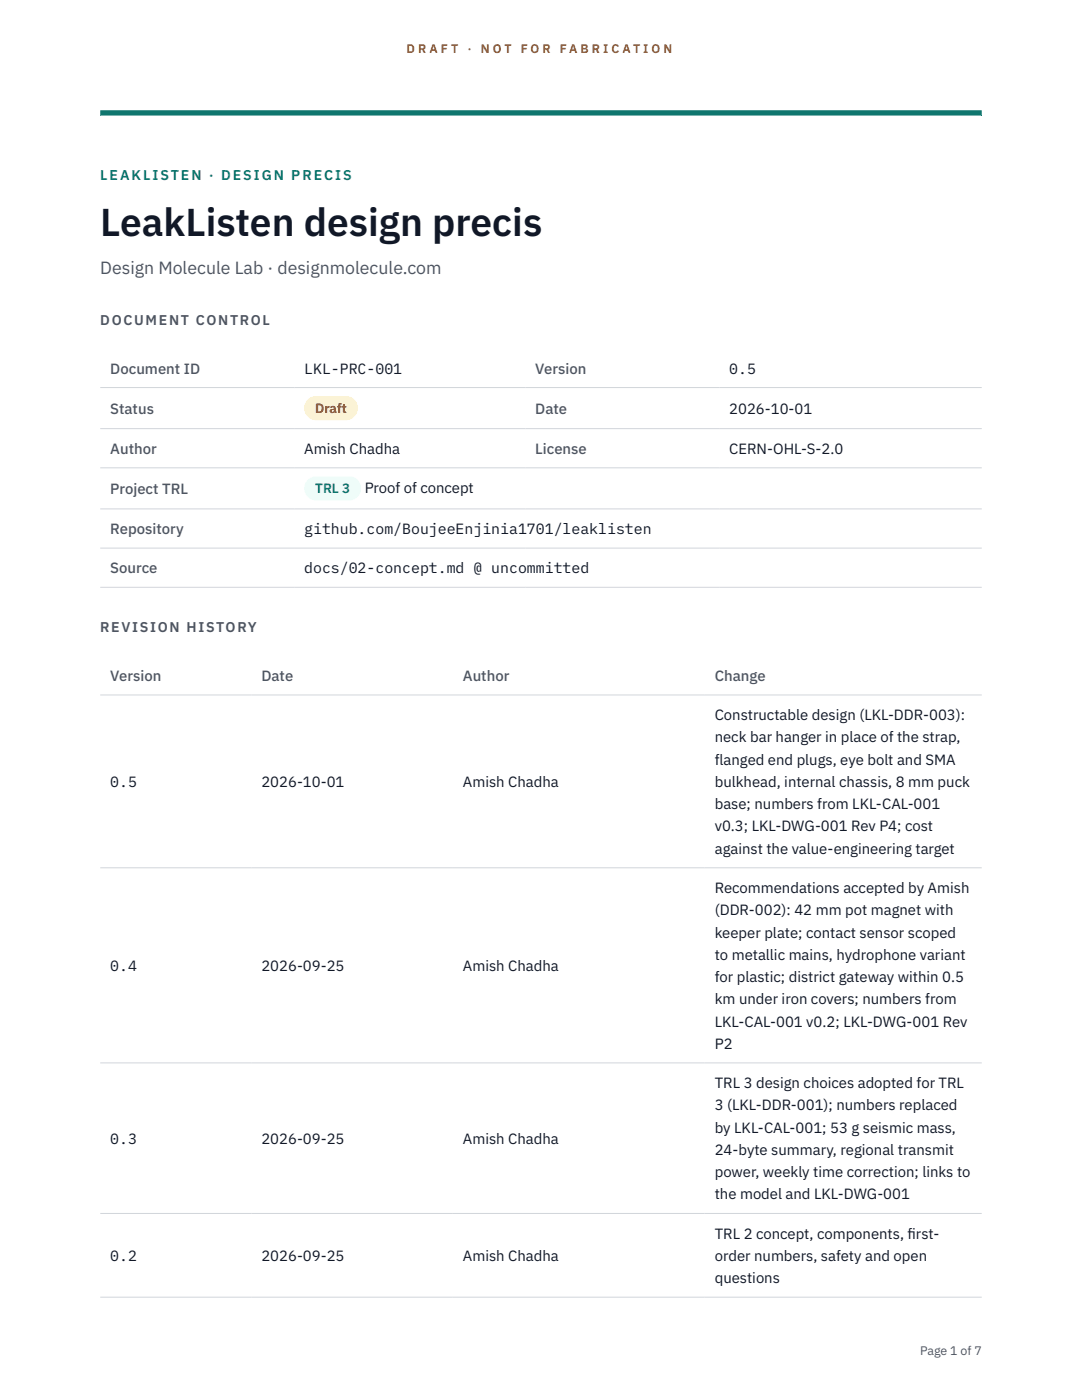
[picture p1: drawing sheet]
<svg xmlns="http://www.w3.org/2000/svg" width="216mm" height="279mm" viewBox="0 0 216 279" stroke-linecap="round" stroke-linejoin="round" font-family="sans-serif">
<defs><g id="words">
<text font-size="7.8" fill="#111827" x="20" y="47.1">LeakListen design precis</text>
<text font-size="3.5" fill="#4b5563" x="20" y="54.6">Design Molecule Lab · designmolecule.com</text>
<g font-size="3" fill="#4b5563">
<text x="22" y="74.5">Document ID</text>
<text x="106.8" y="74.5">Version</text>
<text x="22" y="82.6">Status</text>
<text x="106.8" y="82.6">Date</text>
<text x="22" y="90.6">Author</text>
<text x="106.8" y="90.6">License</text>
<text x="22" y="98.6">Project TRL</text>
<text x="22" y="106.6">Repository</text>
<text x="22" y="114.4">Source</text>
<text x="22" y="135.9">Version</text>
<text x="52.2" y="135.9">Date</text>
<text x="92.4" y="135.9">Author</text>
<text x="142.6" y="135.9">Change</text>
</g>
<g font-size="3" fill="#111827">
<text x="60.7" y="74.5">LKL-PRC-001</text>
<text x="145.5" y="74.5">0.5</text>
<text x="145.5" y="82.6">2026-10-01</text>
<text x="60.7" y="90.6">Amish Chadha</text>
<text x="145.5" y="90.6">CERN-OHL-S-2.0</text>
<text x="72.8" y="98.5">Proof of concept</text>
<text x="60.7" y="106.6">github.com/BoujeeEnjinia1701/leaklisten</text>
<text x="60.7" y="114.4">docs/02-concept.md @ uncommitted</text>
<text x="142.6" y="143.7">Constructable design (LKL-DDR-003):</text>
<text x="142.6" y="148.2">neck bar hanger in place of the strap,</text>
<text x="142.6" y="152.6">flanged end plugs, eye bolt and SMA</text>
<text x="22" y="157.1">0.5</text>
<text x="52.2" y="157.1">2026-10-01</text>
<text x="92.4" y="157.1">Amish Chadha</text>
<text x="142.6" y="157.1">bulkhead, internal chassis, 8 mm puck</text>
<text x="142.6" y="161.5">base; numbers from LKL-CAL-001</text>
<text x="142.6" y="165.9">v0.3; LKL-DWG-001 Rev P4; cost</text>
<text x="142.6" y="170.4">against the value-engineering target</text>
<text x="142.6" y="178.2">Recommendations accepted by Amish</text>
<text x="142.6" y="182.7">(DDR-002): 42 mm pot magnet with</text>
<text x="142.6" y="187.1">keeper plate; contact sensor scoped</text>
<text x="142.6" y="191.5">to metallic mains, hydrophone variant</text>
<text x="22" y="193.8">0.4</text>
<text x="52.2" y="193.8">2026-09-25</text>
<text x="92.4" y="193.8">Amish Chadha</text>
<text x="142.6" y="196">for plastic; district gateway within 0.5</text>
<text x="142.6" y="200.4">km under iron covers; numbers from</text>
<text x="142.6" y="204.9">LKL-CAL-001 v0.2; LKL-DWG-001 Rev</text>
<text x="142.6" y="209.3">P2</text>
<text x="142.6" y="217.1">TRL 3 design choices adopted for TRL</text>
<text x="142.6" y="221.6">3 (LKL-DDR-001); numbers replaced</text>
<text x="142.6" y="226">by LKL-CAL-001; 53 g seismic mass,</text>
<text x="22" y="228.3">0.3</text>
<text x="52.2" y="228.3">2026-09-25</text>
<text x="92.4" y="228.3">Amish Chadha</text>
<text x="142.6" y="230.5">24-byte summary, regional transmit</text>
<text x="142.6" y="234.9">power, weekly time correction; links to</text>
<text x="142.6" y="239.4">the model and LKL-DWG-001</text>
<text x="22" y="251.6">0.2</text>
<text x="52.2" y="251.6">2026-09-25</text>
<text x="92.4" y="251.6">Amish Chadha</text>
<text x="142.6" y="247.2">TRL 2 concept, components, f</text>
<text x="142.6" y="251.6">order numbers, safety and open</text>
<text x="181.1" y="247.2">irst-</text>
<text x="142.6" y="256.1">questions</text>
</g>
<text font-size="2.8" fill="#0f766e" x="20" y="36">LEAKLISTEN · DESIGN PRECIS</text>
<g font-size="2.8" fill="#4b5563">
<text x="20" y="64.8">DOCUMENT CONTROL</text>
<text x="20" y="126.2">REVISION HISTORY</text>
</g>
<text font-size="2.7" fill="#92400e" x="62.9" y="82.5">Draft</text>
<text font-size="2.7" fill="#0f766e" x="62.9" y="98.5">TRL 3</text>
<g font-size="2.5" fill="#b45309">
<text x="81.1" y="10.5">D R A F T</text>
<text x="93.3" y="10.5">·</text>
<text x="95.9" y="10.5">N O T</text>
<text x="103.9" y="10.5">F O R</text>
<text x="111.7" y="10.5">F A B R I C A T I O N</text>
</g>
<text font-size="2.5" fill="#4b5563" x="183.6" y="270.3">Page 1 of 7</text>
</g></defs>
<path d="M20 23.1h175.9zM20 22h175.9v1.1h-175.9z" fill-rule="evenodd" fill="#0f766e"/>
<path d="M20 77.3h175.9M20 85.5h175.9M20 93.4h175.9M20 101.6h175.9M20 109.4h175.9M20 117.2h175.9M20 138.7h175.9M20 173.2h175.9M20 212.1h175.9M20 242.2h175.9M20 258.9h175.9" fill="none" stroke="#d1d5db" stroke-width=".2"/>
<path d="M60.7 79h10.7v4.9h-10.7z" fill="#fef3c7"/>
<path d="M60.7 95.1h11.4v4.8h-11.4z" fill="#f0fdfa"/>
<use href="#words"/>
</svg>
